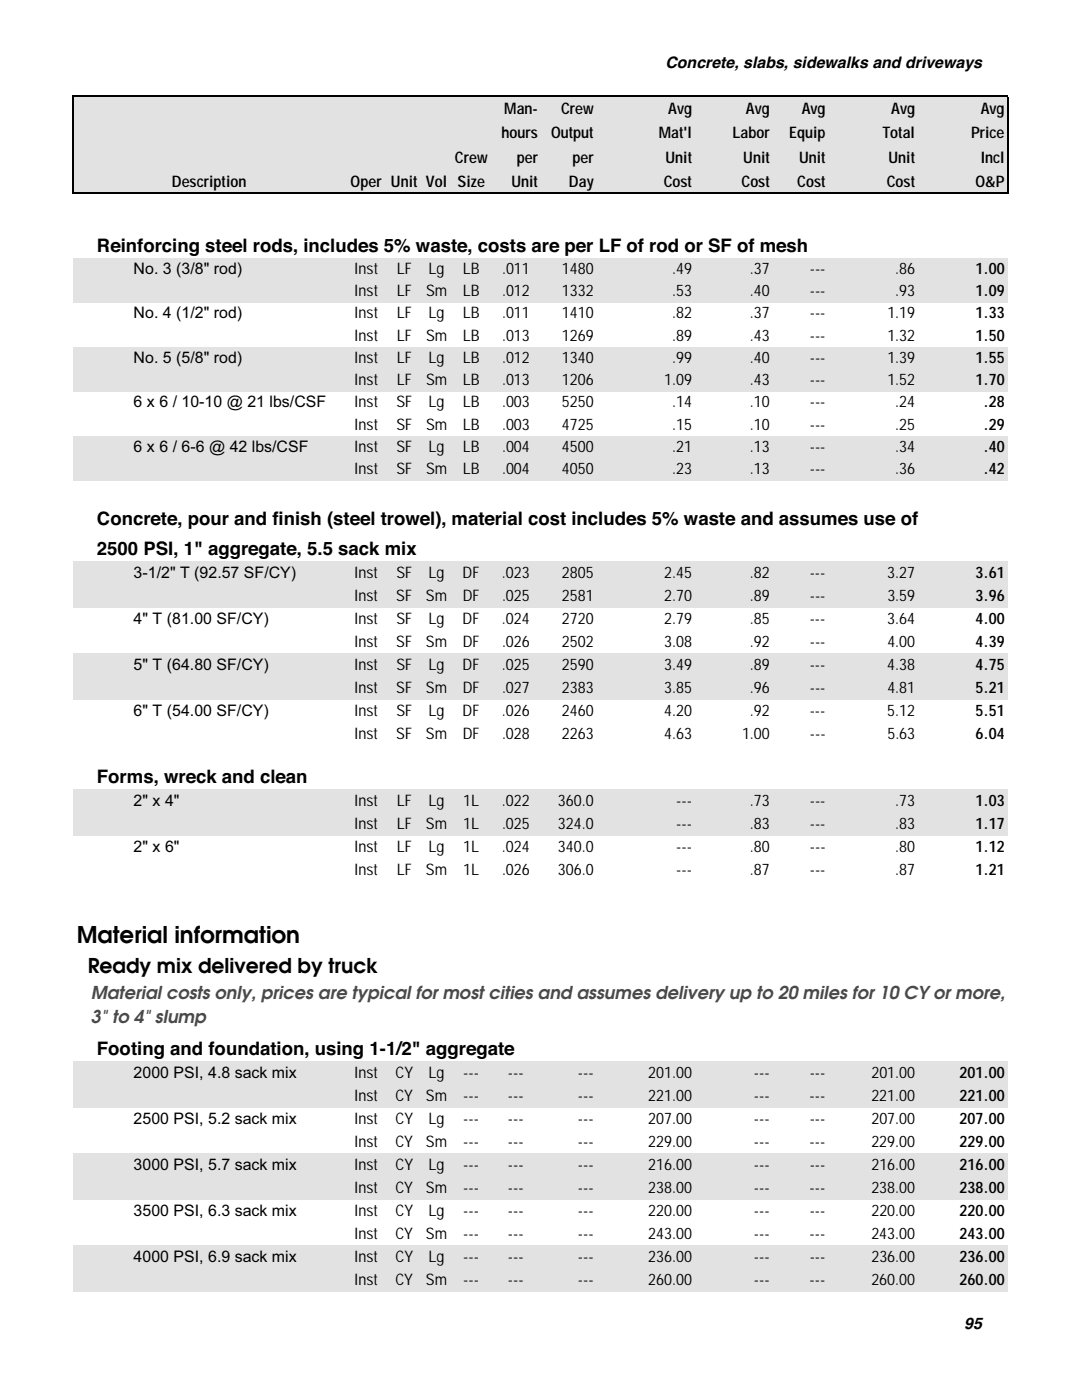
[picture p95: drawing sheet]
<svg xmlns="http://www.w3.org/2000/svg" width="216mm" height="279mm" viewBox="0 0 216 279" stroke-linecap="round" stroke-linejoin="round" font-family="sans-serif">
<defs><g id="words">
<text font-size="4.6" x="15.3" y="188.1">Material information</text>
<text font-size="4.1" x="17.5" y="194.1">Ready mix delivered by truck</text>
<g font-size="3.7">
<text x="19.3" y="50.2">Reinforcing steel rods, includes 5% waste, costs are per LF of rod or SF of mesh</text>
<text x="19.3" y="104.7">Concrete, pour and finish (steel trowel), material cost includes 5% waste and assumes use of</text>
<text x="19.3" y="110.7">2500 PSI, 1&quot; aggregate, 5.5 sack mix</text>
<text x="19.3" y="156.3">Forms, wreck and clean</text>
<text x="19.3" y="210.5">Footing and foundation, using 1-1/2&quot; aggregate</text>
</g>
<g font-size="3.5" fill="#494949">
<text x="18.1" y="199.3">Material costs only, prices are typical for most cities and assumes delivery up to 20 miles for 10 CY or more,</text>
<text x="18.1" y="204.1">3&quot; to 4&quot; slump</text>
</g>
<g font-size="3.2">
<text x="132.8" y="13.6">Concrete, slabs, sidewalks and driveways</text>
<text x="100.6" y="22.8">Man-</text>
<text x="111.9" y="22.8">Crew</text>
<text x="133.3" y="22.8">Avg</text>
<text x="148.8" y="22.8">Avg</text>
<text x="160" y="22.8">Avg</text>
<text x="177.8" y="22.8">Avg</text>
<text x="195.7" y="22.8">Avg</text>
<text x="100.1" y="27.6">hours</text>
<text x="110" y="27.6">Output</text>
<text x="131.5" y="27.6">Mat'l</text>
<text x="146.2" y="27.6">Labor</text>
<text x="157.5" y="27.6">Equip</text>
<text x="176.1" y="27.6">Total</text>
<text x="193.8" y="27.6">Price</text>
<text x="90.8" y="32.4">Crew</text>
<text x="103.1" y="32.4">per</text>
<text x="114.3" y="32.4">per</text>
<text x="132.8" y="32.4">Unit</text>
<text x="148.3" y="32.4">Unit</text>
<text x="159.4" y="32.4">Unit</text>
<text x="177.3" y="32.4">Unit</text>
<text x="195.7" y="32.4">Incl</text>
<text x="34.3" y="37.3">Description</text>
<text x="70" y="37.3">Oper Unit Vol Size</text>
<text x="102" y="37.3">Unit</text>
<text x="113.5" y="37.3">Day</text>
<text x="132.5" y="37.3">Cost</text>
<text x="148" y="37.3">Cost</text>
<text x="159.1" y="37.3">Cost</text>
<text x="177" y="37.3">Cost</text>
<text x="194.7" y="37.3">O&amp;P</text>
<text x="26.7" y="54.7">No. 3 (3/8&quot; rod)</text>
<text x="70.7" y="54.7">Inst</text>
<text x="70.7" y="59.1">Inst</text>
<text x="79.2" y="54.7">LF</text>
<text x="79.2" y="59.1">LF</text>
<text x="85" y="59.1">Sm</text>
<text x="85.5" y="54.7">Lg</text>
<text x="92.4" y="54.7">LB</text>
<text x="92.4" y="59.1">LB</text>
<text x="100.2" y="54.7">.011</text>
<text x="100.2" y="59.1">.012</text>
<text x="112.1" y="54.7">1480</text>
<text x="112.1" y="59.1">1332</text>
<text x="134.1" y="54.7">.49</text>
<text x="134.1" y="59.1">.53</text>
<text x="149.6" y="54.7">.37</text>
<text x="149.6" y="59.1">.40</text>
<text x="161.6" y="54.7">---</text>
<text x="161.6" y="59.1">---</text>
<text x="178.6" y="54.7">.86</text>
<text x="178.6" y="59.1">.93</text>
<text x="194.6" y="54.7">1.00</text>
<text x="194.6" y="59.1">1.09</text>
<text x="26.7" y="63.5">No. 4 (1/2&quot; rod)</text>
<text x="70.7" y="63.5">Inst</text>
<text x="79.2" y="63.5">LF</text>
<text x="85.5" y="63.5">Lg</text>
<text x="92.4" y="63.5">LB</text>
<text x="100.2" y="63.5">.011</text>
<text x="112.1" y="63.5">1410</text>
<text x="134.1" y="63.5">.82</text>
<text x="149.6" y="63.5">.37</text>
<text x="161.6" y="63.5">---</text>
<text x="177.1" y="63.5">1.19</text>
<text x="194.6" y="63.5">1.33</text>
<text x="70.7" y="68">Inst</text>
<text x="79.2" y="68">LF</text>
<text x="85" y="68">Sm</text>
<text x="92.4" y="68">LB</text>
<text x="100.2" y="68">.013</text>
<text x="112.1" y="68">1269</text>
<text x="134.1" y="68">.89</text>
<text x="149.6" y="68">.43</text>
<text x="161.6" y="68">---</text>
<text x="177.1" y="68">1.32</text>
<text x="194.6" y="68">1.50</text>
<text x="26.7" y="72.4">No. 5 (5/8&quot; rod)</text>
<text x="70.7" y="72.4">Inst</text>
<text x="70.7" y="76.9">Inst</text>
<text x="79.2" y="72.4">LF</text>
<text x="79.2" y="76.9">LF</text>
<text x="85" y="76.9">Sm</text>
<text x="85.5" y="72.4">Lg</text>
<text x="92.4" y="72.4">LB</text>
<text x="92.4" y="76.9">LB</text>
<text x="100.2" y="72.4">.012</text>
<text x="100.2" y="76.9">.013</text>
<text x="112.1" y="72.4">1340</text>
<text x="112.1" y="76.9">1206</text>
<text x="132.5" y="76.9">1.09</text>
<text x="134.1" y="72.4">.99</text>
<text x="149.6" y="72.4">.40</text>
<text x="149.6" y="76.9">.43</text>
<text x="161.6" y="72.4">---</text>
<text x="161.6" y="76.9">---</text>
<text x="177.1" y="72.4">1.39</text>
<text x="177.1" y="76.9">1.52</text>
<text x="194.6" y="72.4">1.55</text>
<text x="194.6" y="76.9">1.70</text>
<text x="26.7" y="81.3">6 x 6 / 10-10 @ 21 lbs/CSF</text>
<text x="70.7" y="81.3">Inst</text>
<text x="79.1" y="81.3">SF</text>
<text x="85.5" y="81.3">Lg</text>
<text x="92.4" y="81.3">LB</text>
<text x="100.2" y="81.3">.003</text>
<text x="112.1" y="81.3">5250</text>
<text x="134.1" y="81.3">.14</text>
<text x="149.6" y="81.3">.10</text>
<text x="161.6" y="81.3">---</text>
<text x="178.6" y="81.3">.24</text>
<text x="196.2" y="81.3">.28</text>
<text x="70.7" y="85.8">Inst</text>
<text x="79.1" y="85.8">SF</text>
<text x="85" y="85.8">Sm</text>
<text x="92.4" y="85.8">LB</text>
<text x="100.2" y="85.8">.003</text>
<text x="112.1" y="85.8">4725</text>
<text x="134.1" y="85.8">.15</text>
<text x="149.6" y="85.8">.10</text>
<text x="161.6" y="85.8">---</text>
<text x="178.6" y="85.8">.25</text>
<text x="196.2" y="85.8">.29</text>
<text x="26.7" y="90.2">6 x 6 / 6-6 @ 42 lbs/CSF</text>
<text x="70.7" y="90.2">Inst</text>
<text x="70.7" y="94.7">Inst</text>
<text x="79.1" y="90.2">SF</text>
<text x="79.1" y="94.7">SF</text>
<text x="85" y="94.7">Sm</text>
<text x="85.5" y="90.2">Lg</text>
<text x="92.4" y="90.2">LB</text>
<text x="92.4" y="94.7">LB</text>
<text x="100.2" y="90.2">.004</text>
<text x="100.2" y="94.7">.004</text>
<text x="112.1" y="90.2">4500</text>
<text x="112.1" y="94.7">4050</text>
<text x="134.1" y="90.2">.21</text>
<text x="134.1" y="94.7">.23</text>
<text x="149.6" y="90.2">.13</text>
<text x="149.6" y="94.7">.13</text>
<text x="161.6" y="90.2">---</text>
<text x="161.6" y="94.7">---</text>
<text x="178.6" y="90.2">.34</text>
<text x="178.6" y="94.7">.36</text>
<text x="196.2" y="90.2">.40</text>
<text x="196.2" y="94.7">.42</text>
<text x="26.7" y="115.3">3-1/2&quot; T (92.57 SF/CY)</text>
<text x="70.7" y="115.3">Inst</text>
<text x="70.7" y="119.9">Inst</text>
<text x="79.1" y="119.9">SF</text>
<text x="79.1" y="115.3">SF</text>
<text x="85" y="119.9">Sm</text>
<text x="85.5" y="115.3">Lg</text>
<text x="92.3" y="115.3">DF</text>
<text x="92.3" y="119.9">DF</text>
<text x="100.2" y="115.3">.023</text>
<text x="100.2" y="119.9">.025</text>
<text x="112.1" y="115.3">2805</text>
<text x="112.1" y="119.9">2581</text>
<text x="132.5" y="115.3">2.45</text>
<text x="132.5" y="119.9">2.70</text>
<text x="149.6" y="115.3">.82</text>
<text x="149.6" y="119.9">.89</text>
<text x="161.6" y="115.3">---</text>
<text x="161.6" y="119.9">---</text>
<text x="177.1" y="115.3">3.27</text>
<text x="177.1" y="119.9">3.59</text>
<text x="194.7" y="115.3">3.61</text>
<text x="194.7" y="119.9">3.96</text>
<text x="26.7" y="124.5">4&quot; T (81.00 SF/CY)</text>
<text x="70.7" y="124.5">Inst</text>
<text x="79.1" y="124.5">SF</text>
<text x="85.5" y="124.5">Lg</text>
<text x="92.3" y="124.5">DF</text>
<text x="100.2" y="124.5">.024</text>
<text x="112.1" y="124.5">2720</text>
<text x="132.5" y="124.5">2.79</text>
<text x="149.6" y="124.5">.85</text>
<text x="161.6" y="124.5">---</text>
<text x="177.1" y="124.5">3.64</text>
<text x="194.7" y="124.5">4.00</text>
<text x="70.7" y="129.1">Inst</text>
<text x="79.1" y="129.1">SF</text>
<text x="85" y="129.1">Sm</text>
<text x="92.3" y="129.1">DF</text>
<text x="100.2" y="129.1">.026</text>
<text x="112.1" y="129.1">2502</text>
<text x="132.5" y="129.1">3.08</text>
<text x="149.6" y="129.1">.92</text>
<text x="161.6" y="129.1">---</text>
<text x="177.1" y="129.1">4.00</text>
<text x="194.7" y="129.1">4.39</text>
<text x="26.7" y="133.7">5&quot; T (64.80 SF/CY)</text>
<text x="70.7" y="133.7">Inst</text>
<text x="79.1" y="133.7">SF</text>
<text x="85.5" y="133.7">Lg</text>
<text x="92.3" y="133.7">DF</text>
<text x="100.2" y="133.7">.025</text>
<text x="112.1" y="133.7">2590</text>
<text x="132.5" y="133.7">3.49</text>
<text x="149.6" y="133.7">.89</text>
<text x="161.6" y="133.7">---</text>
<text x="177.1" y="133.7">4.38</text>
<text x="194.7" y="133.7">4.75</text>
<text x="26.7" y="142.9">6&quot; T (54.00 SF/CY)</text>
<text x="70.7" y="138.3">Inst</text>
<text x="70.7" y="142.9">Inst</text>
<text x="79.1" y="138.3">SF</text>
<text x="79.1" y="142.9">SF</text>
<text x="85" y="138.3">Sm</text>
<text x="85.5" y="142.9">Lg</text>
<text x="92.3" y="142.9">DF</text>
<text x="92.3" y="138.3">DF</text>
<text x="100.2" y="142.9">.026</text>
<text x="100.2" y="138.3">.027</text>
<text x="112.1" y="142.9">2460</text>
<text x="112.1" y="138.3">2383</text>
<text x="132.5" y="142.9">4.20</text>
<text x="132.5" y="138.3">3.85</text>
<text x="149.6" y="142.9">.92</text>
<text x="149.6" y="138.3">.96</text>
<text x="161.6" y="142.9">---</text>
<text x="161.6" y="138.3">---</text>
<text x="177.1" y="142.9">5.12</text>
<text x="177.1" y="138.3">4.81</text>
<text x="194.7" y="138.3">5.21</text>
<text x="194.7" y="142.9">5.51</text>
<text x="70.7" y="147.5">Inst</text>
<text x="79.1" y="147.5">SF</text>
<text x="85" y="147.5">Sm</text>
<text x="92.3" y="147.5">DF</text>
<text x="100.2" y="147.5">.028</text>
<text x="112.1" y="147.5">2263</text>
<text x="132.5" y="147.5">4.63</text>
<text x="148.1" y="147.5">1.00</text>
<text x="161.6" y="147.5">---</text>
<text x="177.1" y="147.5">5.63</text>
<text x="194.7" y="147.5">6.04</text>
<text x="26.7" y="160.9">2&quot; x 4&quot;</text>
<text x="70.7" y="160.9">Inst</text>
<text x="79.2" y="160.9">LF</text>
<text x="85.5" y="160.9">Lg</text>
<text x="92.4" y="160.9">1L</text>
<text x="100.2" y="160.9">.022</text>
<text x="111.3" y="160.9">360.0</text>
<text x="134.9" y="160.9">---</text>
<text x="149.6" y="160.9">.73</text>
<text x="161.6" y="160.9">---</text>
<text x="178.6" y="160.9">.73</text>
<text x="194.7" y="160.9">1.03</text>
<text x="70.7" y="165.5">Inst</text>
<text x="79.2" y="165.5">LF</text>
<text x="85" y="165.5">Sm</text>
<text x="92.4" y="165.5">1L</text>
<text x="100.2" y="165.5">.025</text>
<text x="111.3" y="165.5">324.0</text>
<text x="134.9" y="165.5">---</text>
<text x="149.6" y="165.5">.83</text>
<text x="161.6" y="165.5">---</text>
<text x="178.7" y="165.5">.83</text>
<text x="194.7" y="165.5">1.17</text>
<text x="26.7" y="170.1">2&quot; x 6&quot;</text>
<text x="70.7" y="170.1">Inst</text>
<text x="79.2" y="170.1">LF</text>
<text x="85.5" y="170.1">Lg</text>
<text x="92.4" y="170.1">1L</text>
<text x="100.2" y="170.1">.024</text>
<text x="111.3" y="170.1">340.0</text>
<text x="134.9" y="170.1">---</text>
<text x="149.6" y="170.1">.80</text>
<text x="161.6" y="170.1">---</text>
<text x="178.7" y="170.1">.80</text>
<text x="194.7" y="170.1">1.12</text>
<text x="70.7" y="174.7">Inst</text>
<text x="79.2" y="174.7">LF</text>
<text x="85" y="174.7">Sm</text>
<text x="92.4" y="174.7">1L</text>
<text x="100.2" y="174.7">.026</text>
<text x="111.3" y="174.7">306.0</text>
<text x="134.9" y="174.7">---</text>
<text x="149.6" y="174.7">.87</text>
<text x="161.6" y="174.7">---</text>
<text x="178.7" y="174.7">.87</text>
<text x="194.7" y="174.7">1.21</text>
<text x="26.7" y="215.1">2000 PSI, 4.8 sack mix</text>
<text x="70.7" y="215.1">Inst</text>
<text x="78.9" y="215.1">CY</text>
<text x="85.5" y="215.1">Lg</text>
<text x="92.4" y="215.1">---</text>
<text x="101.4" y="215.1">---</text>
<text x="115.3" y="215.1">---</text>
<text x="129.4" y="215.1">201.00</text>
<text x="150.4" y="215.1">---</text>
<text x="161.6" y="215.1">---</text>
<text x="173.9" y="215.1">201.00</text>
<text x="191.5" y="215.1">201.00</text>
<text x="70.7" y="219.7">Inst</text>
<text x="78.9" y="219.7">CY</text>
<text x="85" y="219.7">Sm</text>
<text x="92.4" y="219.7">---</text>
<text x="101.4" y="219.7">---</text>
<text x="115.3" y="219.7">---</text>
<text x="129.4" y="219.7">221.00</text>
<text x="150.4" y="219.7">---</text>
<text x="161.6" y="219.7">---</text>
<text x="173.9" y="219.7">221.00</text>
<text x="191.5" y="219.7">221.00</text>
<text x="26.7" y="224.3">2500 PSI, 5.2 sack mix</text>
<text x="70.7" y="224.3">Inst</text>
<text x="78.9" y="224.3">CY</text>
<text x="85.5" y="224.3">Lg</text>
<text x="92.4" y="224.3">---</text>
<text x="101.4" y="224.3">---</text>
<text x="115.3" y="224.3">---</text>
<text x="129.4" y="224.3">207.00</text>
<text x="150.4" y="224.3">---</text>
<text x="161.6" y="224.3">---</text>
<text x="173.9" y="224.3">207.00</text>
<text x="191.5" y="224.3">207.00</text>
<text x="26.7" y="233.5">3000 PSI, 5.7 sack mix</text>
<text x="70.7" y="228.9">Inst</text>
<text x="70.7" y="233.5">Inst</text>
<text x="78.9" y="228.9">CY</text>
<text x="78.9" y="233.5">CY</text>
<text x="85" y="228.9">Sm</text>
<text x="85.5" y="233.5">Lg</text>
<text x="92.4" y="233.5">---</text>
<text x="92.4" y="228.9">---</text>
<text x="101.4" y="233.5">---</text>
<text x="101.4" y="228.9">---</text>
<text x="115.3" y="233.5">---</text>
<text x="115.3" y="228.9">---</text>
<text x="129.4" y="228.9">229.00</text>
<text x="129.4" y="233.5">216.00</text>
<text x="150.4" y="228.9">---</text>
<text x="150.4" y="233.5">---</text>
<text x="161.6" y="228.9">---</text>
<text x="161.6" y="233.5">---</text>
<text x="173.9" y="228.9">229.00</text>
<text x="173.9" y="233.5">216.00</text>
<text x="191.5" y="228.9">229.00</text>
<text x="191.5" y="233.5">216.00</text>
<text x="70.7" y="238.1">Inst</text>
<text x="78.9" y="238.1">CY</text>
<text x="85" y="238.1">Sm</text>
<text x="92.4" y="238.1">---</text>
<text x="101.4" y="238.1">---</text>
<text x="115.3" y="238.1">---</text>
<text x="129.4" y="238.1">238.00</text>
<text x="150.4" y="238.1">---</text>
<text x="161.6" y="238.1">---</text>
<text x="173.9" y="238.1">238.00</text>
<text x="191.5" y="238.1">238.00</text>
<text x="26.7" y="242.7">3500 PSI, 6.3 sack mix</text>
<text x="70.7" y="242.7">Inst</text>
<text x="78.9" y="242.7">CY</text>
<text x="85.5" y="242.7">Lg</text>
<text x="92.4" y="242.7">---</text>
<text x="101.4" y="242.7">---</text>
<text x="115.3" y="242.7">---</text>
<text x="129.4" y="242.7">220.00</text>
<text x="150.4" y="242.7">---</text>
<text x="161.6" y="242.7">---</text>
<text x="173.9" y="242.7">220.00</text>
<text x="191.5" y="242.7">220.00</text>
<text x="26.7" y="251.9">4000 PSI, 6.9 sack mix</text>
<text x="70.7" y="247.3">Inst</text>
<text x="70.7" y="251.9">Inst</text>
<text x="78.9" y="247.3">CY</text>
<text x="78.9" y="251.9">CY</text>
<text x="85" y="247.3">Sm</text>
<text x="85.5" y="251.9">Lg</text>
<text x="92.4" y="251.9">---</text>
<text x="92.4" y="247.3">---</text>
<text x="101.4" y="251.9">---</text>
<text x="101.4" y="247.3">---</text>
<text x="115.3" y="251.9">---</text>
<text x="115.3" y="247.3">---</text>
<text x="129.4" y="247.3">243.00</text>
<text x="129.4" y="251.9">236.00</text>
<text x="150.4" y="247.3">---</text>
<text x="150.4" y="251.9">---</text>
<text x="161.6" y="247.3">---</text>
<text x="161.6" y="251.9">---</text>
<text x="173.9" y="247.3">243.00</text>
<text x="173.9" y="251.9">236.00</text>
<text x="191.5" y="247.3">243.00</text>
<text x="191.5" y="251.9">236.00</text>
<text x="70.7" y="256.5">Inst</text>
<text x="78.9" y="256.5">CY</text>
<text x="85" y="256.5">Sm</text>
<text x="92.4" y="256.5">---</text>
<text x="101.4" y="256.5">---</text>
<text x="115.3" y="256.5">---</text>
<text x="129.4" y="256.5">260.00</text>
<text x="150.4" y="256.5">---</text>
<text x="161.6" y="256.5">---</text>
<text x="173.9" y="256.5">260.00</text>
<text x="191.5" y="256.5">260.00</text>
<text x="192.4" y="265.3">95</text>
</g>
</g></defs>
<path d="M14.5 19.2h186.6v19.3h-186.6z" fill="#e2e2e2"/>
<path d="M14.5 19.1v19.6M14.7 19.2h186.5M201 19.4v19.3M14.7 38.5h186.5" fill="none" stroke="#000" stroke-width=".34"/>
<g fill="#e2e2e2">
<path d="M14.5 51.4h186.6v8.9h-186.6z"/>
<path d="M14.5 69.2h186.6v8.9h-186.6z"/>
<path d="M14.5 87h186.6v8.9h-186.6z"/>
<path d="M14.5 112h186.6v9.2h-186.6z"/>
<path d="M14.5 130.3h186.6v9.3h-186.6z"/>
<path d="M14.5 157.5h186.6v9.3h-186.6z"/>
<path d="M14.5 211.8h186.6v9.2h-186.6z"/>
<path d="M14.5 230.1h186.6v9.2h-186.6z"/>
<path d="M14.5 248.5h186.6v9.2h-186.6z"/>
</g>
<use href="#words"/>
</svg>
